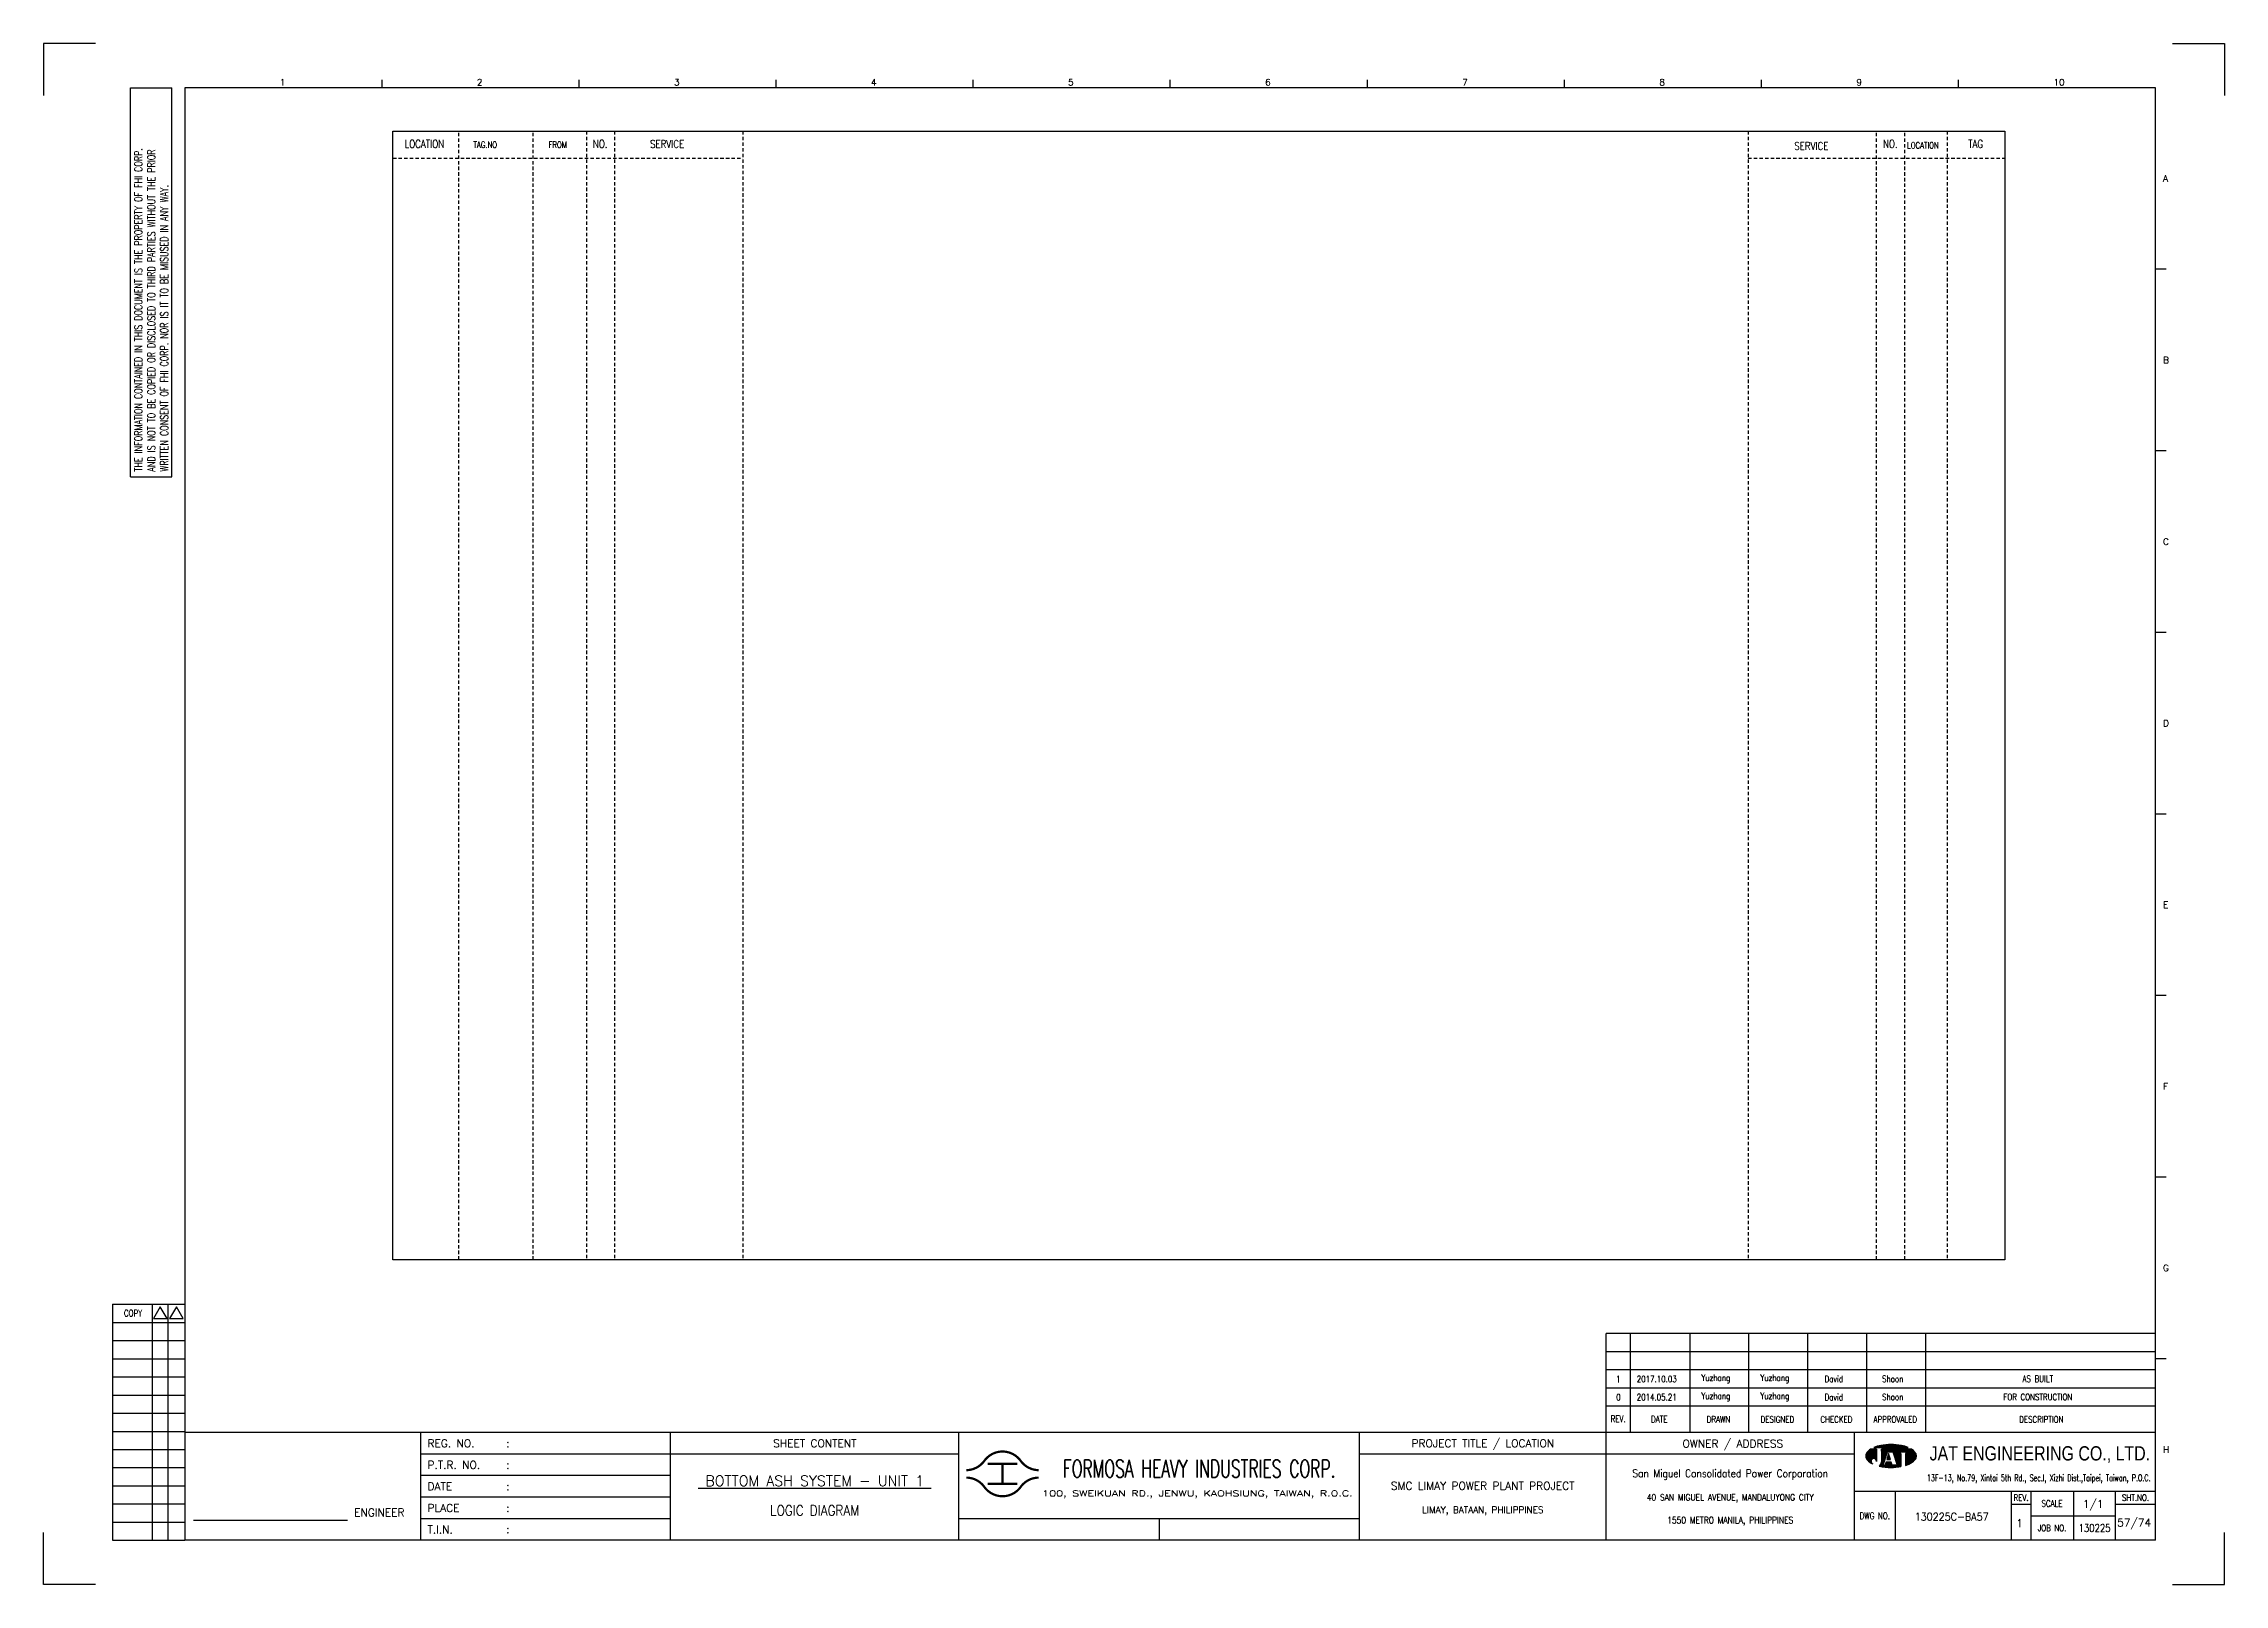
# Model space of a CAD drawing. Extents: x 2737 to 3703, y -611 to 71.
import ezdxf
from ezdxf.enums import TextEntityAlignment as Align

# ---------------------------------------------------------------- set-up
doc = ezdxf.new("R2010")
doc.units = 0
doc.header["$MEASUREMENT"] = 0
doc.linetypes.add('HIDDEN', pattern=[4, 1.5, -1, 1.5])
doc.layers.get('0').update_dxf_attribs({"linetype": 'CONTINUOUS'})
doc.layers.get('DEFPOINTS').update_dxf_attribs({"linetype": 'CONTINUOUS'})
for name, color, linetype in [('B_DIM', 7, 'CONTINUOUS'), ('CON', 4, 'CONTINUOUS'), ('DIM', 3, 'CONTINUOUS'), ('HID', 2, 'HIDDEN'), ('T', 2, 'CONTINUOUS'), ('TEXT', 7, 'CONTINUOUS'), ('圖框CON', 4, 'CONTINUOUS'), ('圖框DIM', 3, 'CONTINUOUS'), ('框線', 6, 'CONTINUOUS')]:
    doc.layers.add(name, color=color, linetype=linetype)
doc.styles.add('AEH', font='simplex', dxfattribs={"width": 0.8, "bigfont": 'ae'})
doc.styles.add('DAYUKP', font='complex', dxfattribs={"bigfont": 'DAYUKP.SHX'})
doc.styles.add('E2', font='simplex.shx', dxfattribs={"height": 2})
doc.styles.add('E3', font='simplex.shx', dxfattribs={"height": 3})
doc.styles.add('E4', font='simplex.shx', dxfattribs={"height": 4})
doc.styles.add('ROMANS', font='romans', dxfattribs={"width": 0.8})
doc.styles.add('WMF-Arial0', font='arial.ttf')

msp = doc.modelspace()

# ---------------------------------------------------------------- texts
at = {"layer": 'CON', "style": 'ROMANS', "width": 0.8}
for s, p in [('LOCATION', (2905.68, 26.85)), ('NO.', (2983.57, 26.85)), ('SERVICE', (3013.22, 26.77)), ('SERVICE', (3520.04, 25.91)), ('NO.', (3555.01, 26.85)), ('TAG', (3592.81, 26.85))]:
    msp.add_text(s, height=3.5, dxfattribs=at).set_placement(p, align=Align.MIDDLE)
for s, p in [('TAG.NO', (2927.41, 24.19)), ('FROM', (2960.67, 24.19)), ('LOCATION', (3562.44, 23.95))]:
    msp.add_text(s, height=2.8, dxfattribs=at).set_placement(p, align=Align.BOTTOM_LEFT)
at = {"layer": 'T', "style": 'AEH', "width": 0.8}
for s, height, p in [('1', 2.87, (3434.54, -520.13)), ('2017.10.03', 2.871, (3451.55, -520.09)), ('Yuzhang', 2.871, (3477.74, -520.01)), ('Yuzhang', 2.871, (3503.86, -520.01)), ('David', 2.871, (3529.97, -520.01)), ('Shoon', 2.871, (3556.08, -520.01)), ('AS BUILT', 2.871, (3620.35, -520.01)), ('0', 2.87, (3434.54, -528.17)), ('2014.05.21', 2.871, (3451.55, -528.13)), ('Yuzhang', 2.871, (3477.74, -528.05)), ('Yuzhang', 2.871, (3503.86, -528.05)), ('David', 2.871, (3529.97, -528.05)), ('Shoon', 2.871, (3556.08, -528.05)), ('FOR CONSTRUCTION', 2.8714, (3620.35, -528.05))]:
    msp.add_text(s, height=height, dxfattribs=at).set_placement(p, align=Align.MIDDLE)
at = {"layer": 'TEXT', "color": 2, "style": 'E3', "width": 0.8}
msp.add_text('130225', height=3.446, dxfattribs=at).set_placement((3645.49, -586.08), align=Align.MIDDLE_CENTER)

# ---------------------------------------------------------------- blocks, each defined once
blk = doc.blocks.new('Sht_Cont_T3')
at = {"layer": 'TEXT', "color": 3, "linetype": 'Continuous', "style": 'E4'}
for tag, p in [('$SHT_CONT_L1$', (55.63, 24.91)), ('$SHT_CONT_L2$', (55.63, 16.61)), ('$SHT_CONT_L3$', (55.63, 8.3))]:
    blk.add_attdef(tag, text='', height=4, dxfattribs=at).set_placement(p, align=Align.MIDDLE)
blk = doc.blocks.new('1880-TITLE_BLK')
at = {"layer": 'TEXT', "color": 2, "linetype": 'Continuous', "style": 'E3'}
for tag, p in [('DWG_NO', (736.41, 26.44)), ('REV', (762.59, 23.97)), ('SCALE', (790.95, 31.17)), ('SHT_NO', (806.74, 23.97))]:
    blk.add_attdef(tag, text='', height=3, dxfattribs=at).set_placement(p, align=Align.MIDDLE)
at = {"layer": 'TEXT', "linetype": 'Continuous', "style": 'E2', "width": 0.6}
for tag, p in [('REV_DATE', (418.65, 19.76)), ('APPR_DATE', (492.93, 19.76))]:
    blk.add_attdef(tag, text='', height=2, dxfattribs=at).set_placement(p, align=Align.MIDDLE_LEFT)
blk = doc.blocks.new('1')
at = {"ltscale": 500, "const_width": 0.99}
blk.add_lwpolyline([(1686.83, 57.65, -0.241531), (1678.79, 61.78, 0.512989), (1662.7, 61.78, -0.241531), (1654.66, 57.65, -0.241531)], format="xyb", dxfattribs=at)
for points in [[(1664.14, 60.4), (1677.35, 60.4)], [(1670.74, 60.4), (1670.74, 51.6)], [(1664.14, 51.6), (1677.35, 51.6)]]:
    blk.add_lwpolyline(points, dxfattribs=at)
at = {"const_width": 0.99}
blk.add_lwpolyline([(1686.83, 54.35, 0.241531), (1678.79, 50.22, -0.512989), (1662.7, 50.22, 0.241531), (1654.66, 54.35, 0.241531)], format="xyb", dxfattribs=at)
at = {"layer": 'B_DIM'}
for p, q in [((2181.53, 118.11), (1938.08, 118.11)), ((1938.08, 74.29), (1938.08, 118.11)), ((1948.92, 74.29), (1948.92, 118.11)), ((1975.28, 74.29), (1975.28, 118.11)), ((2001.39, 74.29), (2001.39, 118.11)), ((2027.5, 74.29), (2027.5, 118.11)), ((2053.62, 74.29), (2053.62, 118.11)), ((2079.73, 74.29), (2079.73, 118.11)), ((2181.53, 110.07), (1938.08, 110.07)), ((1938.08, 77.93), (1938.08, 104.33)), ((2181.53, 102.03), (1938.08, 102.03)), ((2181.53, 93.99), (1938.08, 93.99)), ((2181.53, 85.95), (1938.08, 85.95))]:
    blk.add_line(p, q, dxfattribs=at)
at = {"layer": 'CON'}
for points in [[(1523.67, 26.6), (1523.67, 74.29)], [(1651.45, 26.6), (1651.45, 74.29)]]:
    blk.add_lwpolyline(points, dxfattribs=at)
at = {"layer": 'CON', "ltscale": 500}
for points in [[(1523.67, 64.75), (1413.11, 64.75)], [(1651.45, 64.75), (1523.67, 64.75)], [(1523.67, 55.22), (1413.11, 55.22)], [(1523.67, 45.69), (1413.11, 45.69)], [(1523.67, 36.15), (1413.11, 36.15)]]:
    blk.add_lwpolyline(points, dxfattribs=at)
at = {"layer": 'DEFPOINTS'}
for points in [[(1268.99, 689.33), (1246.02, 689.33), (1246.02, 666.36)], [(2189, 689.33), (2211.97, 689.33), (2211.97, 666.36)], [(1268.99, 7.08), (1246.02, 7.08), (1246.02, 30.05)], [(2189, 7.08), (2211.97, 7.08), (2211.97, 30.05)]]:
    blk.add_lwpolyline(points, dxfattribs=at)
at = {"layer": 'DIM'}
for p, q in [((1276.46, 131.12), (1276.46, 26.6)), ((1276.46, 131.12), (1308.62, 131.12)), ((1294.26, 26.6), (1294.26, 131.12)), ((1301.15, 26.6), (1301.15, 131.12)), ((1276.46, 123.08), (1308.62, 123.08)), ((1276.46, 115.04), (1308.62, 115.04)), ((1276.46, 107), (1308.62, 107)), ((1276.46, 98.96), (1308.62, 98.96)), ((1276.46, 90.92), (1308.62, 90.92)), ((1276.46, 82.88), (1308.62, 82.88)), ((1276.46, 74.84), (1308.62, 74.84)), ((1276.46, 66.8), (1308.62, 66.8)), ((1276.46, 58.76), (1308.62, 58.76)), ((1276.46, 50.72), (1308.62, 50.72)), ((1276.46, 42.68), (1308.62, 42.68)), ((1276.46, 34.64), (1308.62, 34.64)), ((1276.46, 26.6), (1308.62, 26.6))]:
    blk.add_line(p, q, dxfattribs=at)
for points in [[(1297.7, 129.98), (1294.72, 124.81), (1300.69, 124.81)], [(1304.83, 129.98), (1301.84, 124.81), (1307.81, 124.81)]]:
    blk.add_lwpolyline(points, close=True, dxfattribs=at)
at = {"layer": 'T', "lineweight": -3}
for p, q in [((2056.73, 67.67), (2071.93, 67.67)), ((2057.91, 66.87), (2055.21, 66.87)), ((2057.91, 66.87), (2057.91, 61.52)), ((2073.45, 66.87), (2060.05, 66.87)), ((2060.05, 66.33), (2060.05, 66.87)), ((2060.05, 66.87), (2060.05, 61.23)), ((2061.8, 63.05), (2060.05, 61.24)), ((2060.85, 59.91), (2062.72, 65.8)), ((2061.65, 59.91), (2060.85, 59.91)), ((2062.08, 61.25), (2061.65, 59.91)), ((2064.44, 61.25), (2062.08, 61.25)), ((2063.26, 65), (2062.41, 62.32)), ((2062.41, 62.32), (2064.1, 62.32)), ((2062.72, 65.8), (2065.13, 65.8)), ((2064.1, 62.32), (2063.26, 65)), ((2063.79, 65.8), (2065.13, 65.8)), ((2064.86, 59.91), (2064.44, 61.25)), ((2067, 59.91), (2064.86, 59.91)), ((2065.13, 65.8), (2067, 59.91)), ((2066.74, 65.8), (2072.62, 65.8)), ((2066.74, 65), (2066.74, 65.8)), ((2068.61, 65), (2066.74, 65)), ((2068.61, 65), (2068.61, 59.21)), ((2072.62, 65), (2070.75, 65)), ((2070.75, 65), (2070.75, 59.74)), ((2072.62, 65.8), (2072.62, 65))]:
    blk.add_line(p, q, dxfattribs=at)
at = {"layer": 'T', "color": 0, "lineweight": -3}
for p, q in [((2056.94, 67.67), (2057.09, 67.82)), ((2057.16, 67.67), (2057.44, 67.95)), ((2057.39, 67.67), (2057.78, 68.07)), ((2057.61, 67.67), (2058.11, 68.18)), ((2057.83, 67.67), (2058.43, 68.27)), ((2058.05, 67.67), (2058.73, 68.35)), ((2058.27, 67.67), (2059.03, 68.43)), ((2058.49, 67.67), (2059.32, 68.49)), ((2058.72, 67.67), (2059.6, 68.55)), ((2058.94, 67.67), (2059.87, 68.6)), ((2059.16, 67.67), (2060.14, 68.65)), ((2059.38, 67.67), (2060.41, 68.7)), ((2059.6, 67.67), (2060.67, 68.74)), ((2059.82, 67.67), (2060.93, 68.77)), ((2060.05, 67.67), (2061.18, 68.81)), ((2060.27, 67.67), (2061.44, 68.84)), ((2060.49, 67.67), (2061.69, 68.87)), ((2060.71, 67.67), (2061.93, 68.89)), ((2060.93, 67.67), (2062.18, 68.91)), ((2061.15, 67.67), (2062.42, 68.93)), ((2061.38, 67.67), (2062.66, 68.95)), ((2061.6, 67.67), (2062.89, 68.97)), ((2061.82, 67.67), (2063.13, 68.98)), ((2062.04, 67.67), (2063.36, 68.99)), ((2062.26, 67.67), (2063.59, 69)), ((2062.48, 67.67), (2063.82, 69)), ((2062.71, 67.67), (2064.04, 69.01)), ((2062.93, 67.67), (2064.27, 69.01)), ((2063.15, 67.67), (2064.49, 69.01)), ((2063.37, 67.67), (2064.71, 69.01)), ((2063.59, 67.67), (2064.92, 69)), ((2063.81, 67.67), (2065.14, 69)), ((2064.04, 67.67), (2065.35, 68.99)), ((2064.26, 67.67), (2065.56, 68.98)), ((2064.48, 67.67), (2065.78, 68.97)), ((2064.7, 67.67), (2065.98, 68.95)), ((2064.92, 67.67), (2066.19, 68.94)), ((2065.14, 67.67), (2066.4, 68.92)), ((2065.37, 67.67), (2066.6, 68.9)), ((2065.59, 67.67), (2066.8, 68.88)), ((2065.81, 67.67), (2067, 68.86)), ((2066.03, 67.67), (2067.2, 68.84)), ((2066.25, 67.67), (2067.4, 68.82)), ((2066.47, 67.67), (2067.6, 68.79)), ((2066.7, 67.67), (2067.79, 68.77)), ((2066.92, 67.67), (2067.98, 68.74)), ((2067.14, 67.67), (2068.18, 68.71)), ((2067.36, 67.67), (2068.37, 68.68)), ((2067.58, 67.67), (2068.56, 68.64)), ((2067.81, 67.67), (2068.75, 68.61)), ((2068.03, 67.67), (2068.93, 68.58)), ((2068.25, 67.67), (2069.12, 68.54)), ((2068.47, 67.67), (2069.3, 68.5)), ((2068.69, 67.67), (2069.48, 68.46)), ((2068.91, 67.67), (2069.66, 68.42)), ((2069.14, 67.67), (2069.84, 68.37)), ((2069.36, 67.67), (2070.01, 68.33)), ((2069.58, 67.67), (2070.19, 68.28)), ((2069.8, 67.67), (2070.36, 68.23)), ((2070.02, 67.67), (2070.53, 68.18)), ((2070.24, 67.67), (2070.7, 68.13)), ((2070.47, 67.67), (2070.87, 68.07)), ((2070.69, 67.67), (2071.03, 68.02)), ((2070.91, 67.67), (2071.2, 67.96)), ((2071.13, 67.67), (2071.36, 67.9)), ((2071.35, 67.67), (2071.52, 67.84)), ((2071.57, 67.67), (2071.68, 67.77)), ((2071.8, 67.67), (2071.83, 67.71)), ((2053.09, 63.82), (2056.14, 66.87)), ((2053.09, 64.04), (2055.92, 66.87)), ((2053.11, 63.62), (2056.36, 66.87)), ((2053.12, 64.29), (2055.7, 66.87)), ((2053.14, 63.43), (2056.58, 66.87)), ((2053.18, 63.25), (2056.8, 66.87)), ((2053.18, 64.57), (2055.47, 66.87)), ((2053.24, 63.08), (2057.03, 66.87)), ((2053.29, 64.91), (2055.25, 66.87)), ((2053.3, 62.92), (2057.25, 66.87)), ((2053.37, 62.77), (2057.47, 66.87)), ((2053.45, 62.63), (2057.69, 66.87)), ((2053.54, 62.5), (2057.91, 66.86)), ((2053.61, 65.45), (2054.47, 66.31)), ((2053.64, 62.37), (2057.91, 66.64)), ((2053.74, 62.25), (2057.91, 66.42)), ((2053.84, 62.14), (2057.91, 66.2)), ((2053.95, 62.02), (2057.91, 65.98)), ((2054.07, 61.91), (2057.91, 65.75)), ((2054.18, 61.8), (2057.91, 65.53)), ((2054.29, 61.7), (2057.91, 65.31)), ((2054.41, 61.59), (2057.91, 65.09)), ((2054.53, 61.49), (2057.91, 64.87)), ((2054.65, 61.39), (2057.91, 64.65)), ((2054.78, 61.29), (2055.59, 62.11)), ((2054.9, 61.2), (2055.48, 61.77)), ((2055.03, 61.11), (2055.46, 61.53)), ((2055.16, 61.01), (2055.47, 61.33)), ((2055.3, 60.93), (2055.52, 61.15)), ((2055.43, 60.84), (2055.59, 60.99)), ((2055.57, 60.76), (2055.67, 60.85)), ((2055.71, 60.67), (2055.76, 60.73)), ((2055.85, 60.59), (2055.88, 60.62)), ((2056, 60.52), (2056, 60.52)), ((2056.12, 62.63), (2057.91, 64.42)), ((2056.14, 60.44), (2056.14, 60.44)), ((2056.46, 62.75), (2057.91, 64.2)), ((2056.7, 62.77), (2057.91, 63.98)), ((2056.9, 62.75), (2057.91, 63.76)), ((2057.08, 62.71), (2057.91, 63.54)), ((2057.23, 62.64), (2057.91, 63.32)), ((2057.37, 62.56), (2057.91, 63.09)), ((2057.5, 62.46), (2057.91, 62.87)), ((2057.61, 62.35), (2057.91, 62.65)), ((2057.7, 62.23), (2057.91, 62.43)), ((2057.79, 62.09), (2057.91, 62.21)), ((2057.85, 61.93), (2057.91, 61.99)), ((2057.89, 61.75), (2057.91, 61.76)), ((2057.91, 61.54), (2057.91, 61.55)), ((2059.09, 59.4), (2061.43, 61.74)), ((2059.28, 59.36), (2061.33, 61.42)), ((2059.46, 59.32), (2061.23, 61.09)), ((2059.64, 59.29), (2061.12, 60.77)), ((2059.83, 59.25), (2061.02, 60.44)), ((2059.86, 60.39), (2061.54, 62.07)), ((2059.98, 60.73), (2061.64, 62.39)), ((2060.02, 59.22), (2060.92, 60.12)), ((2060.03, 61), (2061.74, 62.72)), ((2060.05, 63.24), (2063.68, 66.87)), ((2060.05, 63.46), (2063.46, 66.87)), ((2060.05, 63.68), (2063.23, 66.87)), ((2060.05, 63.9), (2063.01, 66.87)), ((2060.05, 64.13), (2062.79, 66.87)), ((2060.05, 64.35), (2062.57, 66.87)), ((2060.05, 64.57), (2062.35, 66.87)), ((2060.05, 64.79), (2062.13, 66.87)), ((2060.05, 65.01), (2061.9, 66.87)), ((2060.05, 65.23), (2061.68, 66.87)), ((2060.05, 65.46), (2061.46, 66.87)), ((2060.05, 66.12), (2060.79, 66.87)), ((2060.05, 66.34), (2060.57, 66.87)), ((2060.05, 66.56), (2060.35, 66.87)), ((2060.05, 66.79), (2060.13, 66.87)), ((2060.05, 65.68), (2061.24, 66.87)), ((2060.05, 65.9), (2061.02, 66.87)), ((2060.05, 63.02), (2062.67, 65.64)), ((2060.05, 62.8), (2062.57, 65.32)), ((2060.05, 62.57), (2062.47, 64.99)), ((2060.05, 62.35), (2062.36, 64.67)), ((2060.05, 62.13), (2062.26, 64.34)), ((2060.05, 61.91), (2062.16, 64.02)), ((2060.05, 61.69), (2062.05, 63.69)), ((2060.05, 61.46), (2061.95, 63.37)), ((2060.05, 61.24), (2060.05, 61.24)), ((2060.21, 59.19), (2060.93, 59.91)), ((2060.4, 59.16), (2061.15, 59.91)), ((2060.59, 59.13), (2061.38, 59.91)), ((2060.78, 59.1), (2061.6, 59.91)), ((2060.98, 59.07), (2063.16, 61.25)), ((2061.17, 59.04), (2063.38, 61.25)), ((2061.37, 59.02), (2063.6, 61.25)), ((2061.57, 59), (2063.82, 61.25)), ((2061.68, 59.99), (2062.94, 61.25)), ((2061.77, 58.97), (2064.04, 61.25)), ((2061.78, 60.32), (2062.71, 61.25)), ((2061.88, 60.64), (2062.49, 61.25)), ((2061.97, 58.95), (2064.27, 61.25)), ((2061.99, 60.96), (2062.27, 61.25)), ((2062.17, 58.94), (2064.45, 61.21)), ((2062.38, 58.92), (2064.51, 61.05)), ((2062.45, 62.32), (2063.71, 63.57)), ((2062.5, 62.58), (2063.65, 63.74)), ((2062.58, 58.9), (2064.56, 60.88)), ((2062.6, 62.91), (2063.6, 63.91)), ((2062.68, 62.32), (2063.76, 63.4)), ((2062.7, 63.23), (2063.55, 64.08)), ((2062.79, 58.89), (2064.61, 60.71)), ((2062.8, 63.56), (2063.49, 64.25)), ((2062.83, 65.8), (2063.9, 66.87)), ((2062.9, 62.32), (2063.81, 63.24)), ((2062.91, 63.88), (2063.44, 64.42)), ((2063, 58.88), (2064.67, 60.54)), ((2063.01, 64.2), (2063.39, 64.58)), ((2063.05, 65.8), (2064.12, 66.87)), ((2063.11, 64.53), (2063.33, 64.75)), ((2063.12, 62.32), (2063.87, 63.07)), ((2063.21, 64.85), (2063.28, 64.92)), ((2063.21, 58.87), (2064.72, 60.37)), ((2063.27, 65.8), (2064.34, 66.87)), ((2063.34, 62.32), (2063.92, 62.9)), ((2063.43, 58.86), (2064.77, 60.2)), ((2063.49, 65.8), (2064.56, 66.87)), ((2063.56, 62.32), (2063.97, 62.73)), ((2063.64, 58.85), (2064.82, 60.03)), ((2063.72, 65.8), (2064.79, 66.87)), ((2063.78, 62.32), (2064.03, 62.56)), ((2063.86, 58.85), (2064.92, 59.91)), ((2063.94, 65.8), (2065.01, 66.87)), ((2064.01, 62.32), (2064.08, 62.39)), ((2064.08, 58.84), (2065.15, 59.91)), ((2064.16, 65.8), (2065.23, 66.87)), ((2064.3, 58.84), (2065.37, 59.91)), ((2064.38, 65.8), (2065.45, 66.87)), ((2064.52, 58.84), (2065.59, 59.91)), ((2064.6, 65.8), (2065.67, 66.87)), ((2064.74, 58.85), (2065.81, 59.91)), ((2064.82, 65.8), (2065.89, 66.87)), ((2064.97, 58.85), (2066.03, 59.91)), ((2065.05, 65.8), (2066.12, 66.87)), ((2065.16, 65.69), (2066.34, 66.87)), ((2065.2, 58.86), (2066.25, 59.91)), ((2065.22, 65.53), (2066.56, 66.87)), ((2065.27, 65.36), (2066.78, 66.87)), ((2065.32, 65.19), (2067, 66.87)), ((2065.38, 65.02), (2067.22, 66.87)), ((2065.43, 64.85), (2067.45, 66.87)), ((2065.43, 58.87), (2066.48, 59.91)), ((2065.48, 64.69), (2067.67, 66.87)), ((2065.54, 64.52), (2066.74, 65.71)), ((2065.59, 64.35), (2066.74, 65.49)), ((2065.65, 64.18), (2066.74, 65.27)), ((2065.66, 58.88), (2066.7, 59.91)), ((2065.7, 64.01), (2066.74, 65.05)), ((2065.75, 63.84), (2066.9, 65)), ((2065.81, 63.68), (2067.12, 65)), ((2065.86, 63.51), (2067.35, 65)), ((2065.9, 58.89), (2066.92, 59.91)), ((2065.91, 63.34), (2067.57, 65)), ((2065.97, 63.17), (2067.79, 65)), ((2066.02, 63), (2068.01, 65)), ((2066.07, 62.84), (2068.23, 65)), ((2066.13, 62.67), (2068.46, 65)), ((2066.14, 58.91), (2068.61, 61.38)), ((2066.18, 62.5), (2068.61, 64.93)), ((2066.23, 62.33), (2068.61, 64.71)), ((2066.29, 62.16), (2068.61, 64.48)), ((2066.34, 61.99), (2068.61, 64.26)), ((2066.38, 58.93), (2068.61, 61.16)), ((2066.39, 61.83), (2068.61, 64.04)), ((2066.45, 61.66), (2068.61, 63.82)), ((2066.5, 61.49), (2068.61, 63.6)), ((2066.56, 61.32), (2068.61, 63.38)), ((2066.61, 61.15), (2068.61, 63.15)), ((2066.62, 58.95), (2068.61, 60.94)), ((2066.66, 60.99), (2068.61, 62.93)), ((2066.72, 60.82), (2068.61, 62.71)), ((2066.77, 60.65), (2068.61, 62.49)), ((2066.82, 65.8), (2067.89, 66.87)), ((2066.82, 60.48), (2068.61, 62.27)), ((2066.87, 58.97), (2068.61, 60.72)), ((2066.88, 60.31), (2068.61, 62.05)), ((2066.93, 60.14), (2068.61, 61.82)), ((2066.98, 59.98), (2068.61, 61.6)), ((2067.04, 65.8), (2068.11, 66.87)), ((2067.11, 59), (2068.61, 60.49)), ((2067.26, 65.8), (2068.33, 66.87)), ((2067.37, 59.03), (2068.61, 60.27)), ((2067.48, 65.8), (2068.55, 66.87)), ((2067.62, 59.06), (2068.61, 60.05)), ((2067.71, 65.8), (2068.78, 66.87)), ((2067.88, 59.1), (2068.61, 59.83)), ((2067.93, 65.8), (2069, 66.87)), ((2068.14, 59.14), (2068.61, 59.61)), ((2068.15, 65.8), (2069.22, 66.87)), ((2068.37, 65.8), (2069.44, 66.87)), ((2068.4, 59.18), (2068.61, 59.38)), ((2068.59, 65.8), (2069.66, 66.87)), ((2068.81, 65.8), (2069.88, 66.87)), ((2069.04, 65.8), (2070.11, 66.87)), ((2069.26, 65.8), (2070.33, 66.87)), ((2069.48, 65.8), (2070.55, 66.87)), ((2069.7, 65.8), (2070.77, 66.87)), ((2069.92, 65.8), (2070.99, 66.87)), ((2070.14, 65.8), (2071.21, 66.87)), ((2070.37, 65.8), (2071.44, 66.87)), ((2070.59, 65.8), (2071.66, 66.87)), ((2070.75, 63.08), (2074.07, 66.4)), ((2070.75, 62.86), (2074.19, 66.3)), ((2070.75, 62.63), (2074.31, 66.2)), ((2070.75, 62.41), (2074.43, 66.09)), ((2070.75, 62.19), (2074.54, 65.98)), ((2070.75, 61.97), (2074.66, 65.87)), ((2070.75, 61.75), (2074.77, 65.76)), ((2070.75, 61.53), (2074.87, 65.65)), ((2070.75, 61.3), (2074.98, 65.53)), ((2070.75, 61.08), (2075.08, 65.41)), ((2070.75, 60.86), (2075.17, 65.28)), ((2070.75, 60.64), (2075.25, 65.14)), ((2070.75, 63.96), (2071.78, 65)), ((2070.75, 63.74), (2072, 65)), ((2070.75, 63.52), (2072.22, 65)), ((2070.75, 63.3), (2072.45, 65)), ((2070.75, 64.41), (2071.34, 65)), ((2070.75, 64.19), (2071.56, 65)), ((2070.75, 64.85), (2070.89, 65)), ((2070.75, 64.63), (2071.12, 65)), ((2070.75, 60.42), (2075.33, 64.99)), ((2070.75, 60.2), (2075.39, 64.84)), ((2070.75, 59.97), (2075.45, 64.67)), ((2070.75, 59.75), (2075.5, 64.5)), ((2070.81, 65.8), (2071.88, 66.87)), ((2071.03, 65.8), (2072.1, 66.87)), ((2071.07, 59.85), (2075.53, 64.32)), ((2071.25, 65.8), (2072.32, 66.87)), ((2071.42, 59.97), (2075.56, 64.12)), ((2071.47, 65.8), (2072.54, 66.87)), ((2071.7, 65.8), (2072.77, 66.87)), ((2071.78, 60.12), (2075.57, 63.9)), ((2071.92, 65.8), (2072.99, 66.87)), ((2072.14, 65.8), (2073.21, 66.87)), ((2072.17, 60.28), (2075.55, 63.67)), ((2072.36, 65.8), (2073.43, 66.87)), ((2072.58, 65.8), (2073.57, 66.78)), ((2072.59, 60.48), (2075.51, 63.4)), ((2072.62, 65.62), (2073.7, 66.69)), ((2072.62, 65.39), (2073.83, 66.6)), ((2072.62, 65.17), (2073.95, 66.5)), ((2073.08, 60.75), (2075.42, 63.1)), ((2073.74, 61.19), (2075.24, 62.69))]:
    blk.add_line(p, q, dxfattribs=at)
at = {"layer": 'T', "lineweight": -3}
for centre, major_axis, start_param, end_param in [((2062.5, 54), (-10.49, 10.49), 5.683021, 5.897183), ((2064.33, 44.23), (-17.52, 17.52), 5.497787, 5.683021), ((2064.33, 44.23), (17.52, 17.52), 0.600164, 0.785398), ((2066.16, 54), (10.49, 10.49), 0.386002, 0.600164), ((2055.58, 63.92), (1.76, 1.76), 1.614811, 2.356194), ((2055.58, 63.92), (-1.76, 1.76), 0.785398, 1.526782), ((2059.72, 60.14), (-5.73, 5.73), 6.088179, 6.3272), ((2059.72, 67.71), (5.73, 5.73), 3.097578, 3.478972), ((2056.68, 61.54), (-0.868, 0.868), 3.906164, 8.245601), ((2057.88, 61.28), (1.53, 1.53), 4.470635, 5.546585), ((2064.33, 83.62), (17.52, 17.52), 3.710226, 3.926991), ((2064.33, 83.62), (17.52, 17.52), 3.926991, 4.100643), ((2066.16, 73.85), (-10.49, 10.49), 2.670765, 2.781027), ((2068.93, 67.71), (-5.73, 5.73), 2.781027, 3.185607), ((2068.93, 60.14), (-5.73, 5.73), 4.668374, 4.907395), ((2073.07, 63.92), (-1.76, 1.76), 3.926991, 4.668374), ((2073.07, 63.92), (1.76, 1.76), 4.756403, 5.497787)]:
    blk.add_ellipse(centre, major_axis=major_axis, ratio=1, start_param=start_param, end_param=end_param, dxfattribs=at)
at = {"layer": '圖框CON'}
for p, q in [((1284.5, 669.81), (1302.87, 669.81)), ((1284.5, 497.52), (1284.5, 669.81)), ((1302.87, 497.52), (1302.87, 669.81)), ((1395.91, 669.85), (1395.91, 673.29)), ((1483.2, 669.85), (1483.2, 673.29)), ((1570.49, 669.85), (1570.49, 673.29)), ((1657.78, 669.85), (1657.78, 673.29)), ((1745.08, 669.85), (1745.08, 673.29)), ((1832.37, 669.85), (1832.37, 673.29)), ((1919.66, 669.85), (1919.66, 673.29)), ((2006.95, 669.85), (2006.95, 673.29)), ((2094.24, 669.85), (2094.24, 673.29)), ((2186.14, 589.41), (2181.53, 589.41)), ((2186.14, 509.01), (2181.53, 509.01)), ((1284.5, 497.52), (1302.87, 497.52)), ((2186.14, 428.61), (2181.53, 428.61)), ((2186.14, 348.2), (2181.53, 348.2)), ((2186.14, 267.8), (2181.53, 267.8)), ((2186.14, 187.4), (2181.53, 187.4)), ((2186.14, 107), (2181.53, 107)), ((2048.1, 48.3), (2181.53, 48.3)), ((2066.14, 48.3), (2066.14, 26.6)), ((2117.55, 48.3), (2117.55, 26.6)), ((2117.55, 42.62), (2126.28, 42.62)), ((2126.28, 48.3), (2126.28, 26.6)), ((2145.25, 26.6), (2145.25, 48.3)), ((2163.72, 26.6), (2163.72, 48.3)), ((2163.72, 42.62), (2181.53, 42.62)), ((1740.17, 36.15), (1740.17, 26.6)), ((2126.28, 37.45), (2163.72, 37.45))]:
    blk.add_line(p, q, dxfattribs=at)
for points in [[(1413.11, 26.6), (1413.11, 74.29)], [(1828.89, 26.6), (1828.89, 74.29)], [(1938.08, 26.6), (1938.08, 74.29)], [(2048.1, 26.6), (2048.1, 74.29)], [(2048.1, 64.75), (1828.89, 64.75)], [(1828.89, 36.15), (1802.67, 36.15), (1651.45, 36.15)]]:
    blk.add_lwpolyline(points, dxfattribs=at)
at = {"layer": '圖框DIM'}
blk.add_line((1312.36, 35.55), (1380.65, 35.55), dxfattribs=at)
at = {"layer": '框線'}
for p, q in [((1308.62, 669.81), (1308.62, 26.6)), ((2181.53, 669.81), (1308.62, 669.81)), ((2181.53, 26.6), (2181.53, 669.81)), ((2181.53, 74.29), (1308.62, 74.29)), ((2181.53, 26.6), (1308.62, 26.6))]:
    blk.add_line(p, q, dxfattribs=at)
at = {"style": 'DAYUKP'}
for s, height, p in [('1', 2.87, (1350.64, 670.78)), ('2', 2.87, (1437.93, 670.78)), ('3', 2.87, (1525.22, 670.78)), ('4', 2.87, (1612.51, 670.78)), ('5', 2.87, (1699.8, 670.78)), ('6', 2.87, (1787.1, 670.78)), ('7', 2.87, (1874.39, 670.78)), ('8', 2.87, (1961.68, 670.78)), ('9', 2.87, (2048.97, 670.78)), ('10', 2.871, (2136.26, 670.78))]:
    blk.add_text(s, height=height, dxfattribs=at).set_placement(p)
for s, p in [('A', (2184.79, 629.6)), ('B', (2184.79, 549.2)), ('C', (2184.79, 468.8)), ('D', (2184.79, 388.39)), ('E', (2184.79, 307.99)), ('F', (2184.79, 227.59)), ('G', (2184.79, 147.19)), ('H', (2184.79, 66.79))]:
    blk.add_text(s, height=2.87, dxfattribs=at).set_placement(p, align=Align.MIDDLE_LEFT)
at = {"style": 'WMF-Arial0', "width": 0.8}
blk.add_text('JAT ENGINEERING CO., LTD.', height=6.3172, dxfattribs=at).set_placement((2130.24, 64.55), align=Align.MIDDLE)
at = {"color": 90, "ltscale": 500, "style": 'ROMANS', "width": 0.65}
blk.add_text('FORMOSA HEAVY INDUSTRIES CORP.', height=7.7366, dxfattribs=at).set_placement((1757.9, 58.28), align=Align.MIDDLE)
at = {"color": 2, "ltscale": 500, "style": 'ROMANS', "width": 0.85}
blk.add_text('San Miguel Consolidated Power Corporation', height=3.4457, dxfattribs=at).set_placement((1993.09, 56.23), align=Align.MIDDLE_CENTER)
at = {"color": 2, "ltscale": 500, "style": 'ROMANS'}
for s, height, p in [('SMC LIMAY POWER PLANT PROJECT', 3.4457, (1883.48, 50.7)), ('LIMAY, BATAAN, PHILIPPINES', 2.8714, (1883.48, 40.08))]:
    blk.add_text(s, height=height, dxfattribs=at).set_placement(p, align=Align.MIDDLE_CENTER)
at = {"color": 4, "ltscale": 500, "style": 'ROMANS', "width": 0.85}
for s, p in [('40 SAN MIGUEL AVENUE, MANDALUYONG CITY', (1993.09, 45.61)), ('1550 METRO MANILA, PHILIPPINES', (1993.09, 35.51))]:
    blk.add_text(s, height=2.8714, dxfattribs=at).set_placement(p, align=Align.MIDDLE_CENTER)
at = {"layer": 'B_DIM', "style": 'AEH', "width": 0.8}
for s, height, p in [('REV.', 2.871, (1943.45, 80.37)), ('DATE', 2.871, (1961.68, 80.21)), ('DRAWN', 2.871, (1987.87, 80.12)), ('DESIGNED', 2.871, (2013.98, 80.12)), ('CHECKED', 2.871, (2040.1, 80.12)), ('APPROVALED', 2.871, (2066.21, 80.12)), ('DESCRIPTION', 2.8714, (2130.87, 80.12))]:
    blk.add_text(s, height=height, dxfattribs=at).set_placement(p, align=Align.MIDDLE)
at = {"layer": 'DIM', "style": 'ROMANS', "width": 0.75}
for s, p in [('THE INFORMATION CONTAINED IN THIS DOCUMENT IS THE PROPERTY OF FHI CORP.', (1287.94, 499.82)), ('AND IS NOT TO BE COPIED OR DISCLOSED TO THIRD PARTIES WITHOUT THE PRIOR', (1293.68, 499.82)), ('WRITTEN CONSENT OF FHI CORP. NOR IS IT TO BE MISUSED IN ANY WAY.', (1299.43, 499.82))]:
    blk.add_text(s, height=3.4457, rotation=90, dxfattribs=at).set_placement(p, align=Align.MIDDLE_LEFT)
at = {"layer": 'DIM', "style": 'ROMANS', "width": 0.8}
blk.add_text('COPY', height=2.871, dxfattribs=at).set_placement((1285.64, 127.16), align=Align.MIDDLE)
at = {"layer": 'HID', "ltscale": 500, "style": 'ROMANS'}
for s, height, p in [('REG. NO.', 3.446, (1416.1, 69.52)), (':', 3.45, (1450.9, 69.52)), ('P.T.R. NO.', 3.446, (1416.1, 59.99)), (':', 3.45, (1450.9, 59.99)), ('DATE', 3.446, (1416.1, 50.45)), (':', 3.45, (1450.9, 50.45)), ('PLACE', 3.446, (1416.1, 40.92)), (':', 3.45, (1450.9, 40.92)), ('T.I.N.', 3.446, (1416.1, 31.37)), (':', 3.45, (1450.9, 31.39))]:
    blk.add_text(s, height=height, dxfattribs=at).set_placement(p, align=Align.MIDDLE_LEFT)
for s, p in [('SHEET CONTENT', (1587.56, 69.52)), ('PROJECT TITLE / LOCATION', (1883.48, 69.28)), ('OWNER / ADDRESS', (1994.25, 69.12))]:
    blk.add_text(s, height=3.4457, dxfattribs=at).set_placement(p, align=Align.MIDDLE)
at = {"layer": 'HID', "style": 'ROMANS', "width": 1.216198}
blk.add_text('100, SWEIKUAN RD., JENWU, KAOHSIUNG, TAIWAN, R.O.C.', height=2.5897, dxfattribs=at).set_placement((1688.31, 46.06), (1825.84, 46.06), align=Align.FIT)
at = {"layer": 'HID', "style": 'ROMANS'}
blk.add_text('ENGINEER', height=3.446, dxfattribs=at).set_placement((1394.71, 37.18), align=Align.CENTER)
at = {"layer": 'HID', "color": 7, "style": 'ROMANS', "width": 0.8}
for s, p in [('DWG NO.', (2057.12, 37.45)), ('REV.', (2121.92, 45.46)), ('SCALE', (2135.64, 42.87)), ('SHT.NO.', (2172.62, 45.46)), ('JOB NO.', (2135.64, 32.03))]:
    blk.add_text(s, height=2.871, dxfattribs=at).set_placement(p, align=Align.MIDDLE)
at = {"layer": 'T', "color": 2, "ltscale": 500, "style": 'ROMANS', "width": 0.65}
blk.add_text('13F-13, No.79, Xintai 5th Rd., Sec.I, Xizhi Dist.,Taipei, Taiwan, P.O.C.', height=2.8714, dxfattribs=at).set_placement((2129.74, 52.81), align=Align.CENTER)

# ---------------------------------------------------------------- linework, layer by layer
at = {"layer": 'CON'}
msp.add_lwpolyline([(2891.76, 32.45), (3605.76, 32.45), (3605.76, -467.35), (2891.76, -467.35)], close=True, dxfattribs=at)
at = {"layer": 'HID'}
for p, q in [((2920.81, 31.75), (2920.81, -467.35)), ((2953.73, 31.75), (2953.73, -467.35)), ((2977.45, 32.45), (2977.45, -467.37)), ((2989.87, 32.45), (2989.87, -467.37)), ((3046.81, 32.45), (3046.81, -467.35)), ((3492.01, 32.45), (3492.01, -467.35)), ((3548.71, 31.75), (3548.71, -467.35)), ((3561.31, 31.75), (3561.31, -467.35)), ((3580.21, 32.45), (3580.21, -467.35)), ((2891.76, 20.55), (3046.81, 20.55)), ((3492.01, 20.55), (3605.76, 20.55))]:
    msp.add_line(p, q, dxfattribs=at)

# ---------------------------------------------------------------- block references
msp.add_blockref('1', (1491.01, -618.1))
at = {"layer": 'TEXT', "color": 0}
ref = msp.add_blockref('Sht_Cont_T3', (3014.68, -591.5), dxfattribs=dict(at, xscale=1.148576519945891, yscale=1.148576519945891, zscale=1.148576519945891))
ref.add_attrib('$SHT_CONT_L1$', '%%U BOTTOM ASH SYSTEM - UNIT 1 ', dxfattribs={"color": 3, "linetype": 'Continuous', "height": 4.5943, "style": 'E4'}).set_placement((3078.57, -562.89), align=Align.TOP_CENTER)
ref.add_attrib('$SHT_CONT_L3$', 'LOGIC DIAGRAM', dxfattribs={"color": 3, "linetype": 'Continuous', "height": 4.5943, "style": 'E4', "width": 0.85}).set_placement((3078.57, -581.96), align=Align.BOTTOM_CENTER)
ref = msp.add_blockref('1880-TITLE_BLK', (2736.36, -611.44), dxfattribs=dict(at, xscale=1.148576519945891, yscale=1.148576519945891, zscale=1.148576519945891))
ref.add_attrib('DWG_NO', '130225C-BA57', dxfattribs={"color": 2, "linetype": 'Continuous', "height": 3.4457, "style": 'E3', "width": 0.9}).set_placement((3582.18, -581.07), align=Align.MIDDLE)
ref.add_attrib('REV', '1', dxfattribs={"color": 2, "linetype": 'Continuous', "height": 3.45, "style": 'E3'}).set_placement((3612.25, -583.91), align=Align.MIDDLE)
ref.add_attrib('SCALE', '1/1', dxfattribs={"color": 2, "linetype": 'Continuous', "height": 3.446, "style": 'E3'}).set_placement((3644.82, -575.65), align=Align.MIDDLE)
ref.add_attrib('SHT_NO', '57/74', dxfattribs={"color": 2, "linetype": 'Continuous', "height": 3.446, "style": 'E3'}).set_placement((3662.96, -583.91), align=Align.MIDDLE)

msp.set_redraw_order([(e.dxf.handle, doc.entitydb.next_handle()) for e in msp.query("TEXT MTEXT ATTDEF DIMENSION ARC_DIMENSION")])  # texts and dimensions are drawn at this point

doc.saveas('drawing.dxf')
